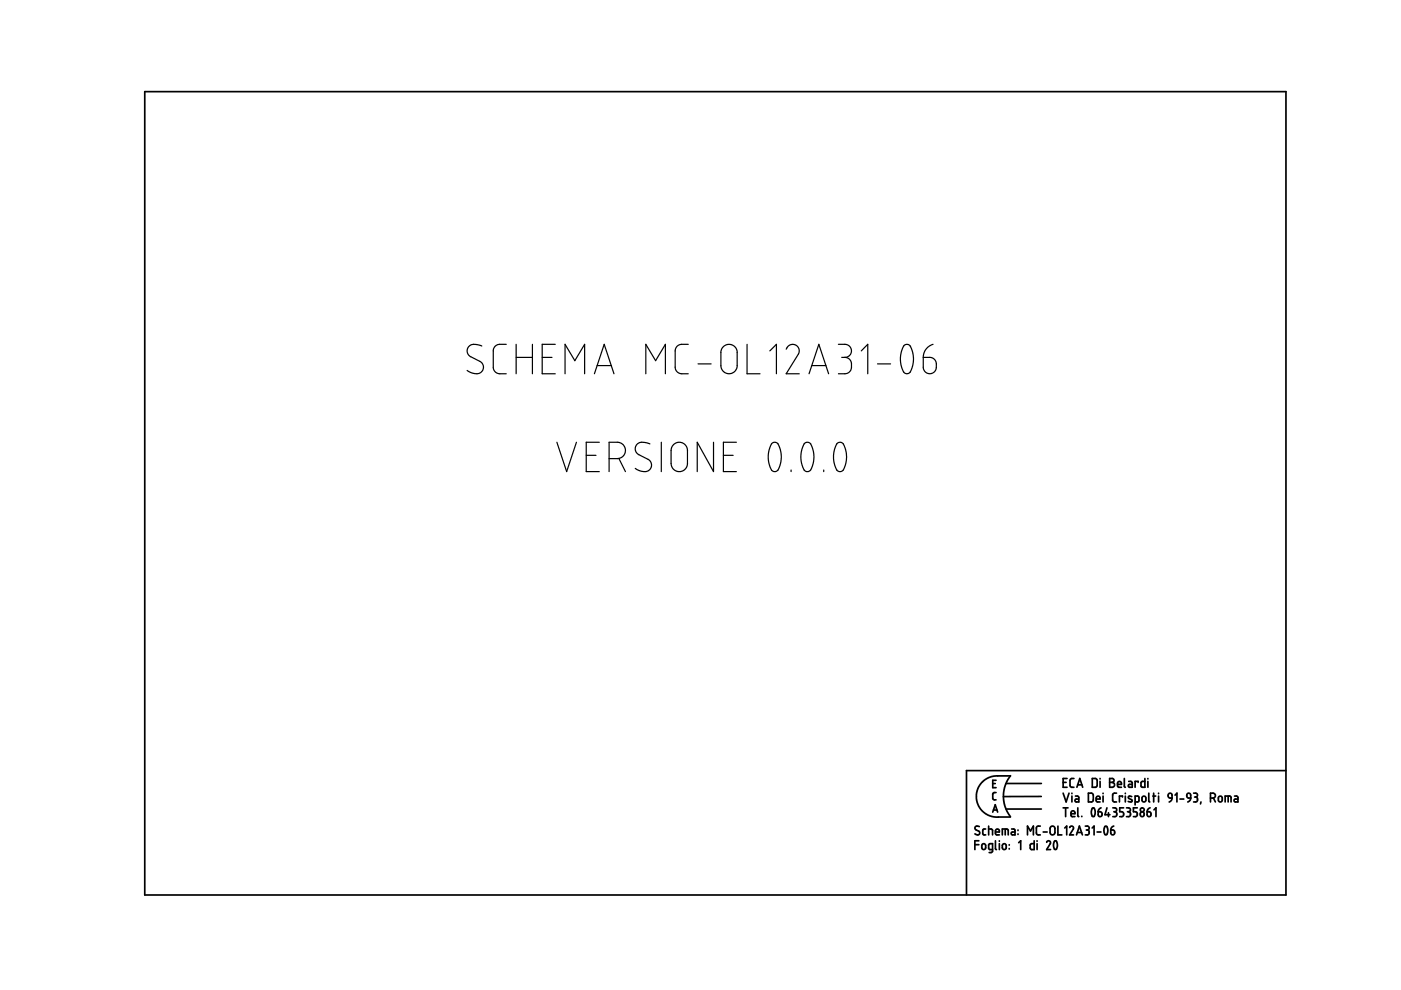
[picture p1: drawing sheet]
<svg xmlns="http://www.w3.org/2000/svg" width="297mm" height="210mm" viewBox="0 0 297 210" stroke-linecap="round" stroke-linejoin="round" font-family="sans-serif">
<g fill="none" stroke="#000" stroke-width=".36">
<path d="M30.7 19.4h241.9v170.4h-241.9zM206.7 179.1h.8M207.5 178.3h-.8v1.8M207.6 175.3l-.7-.1-.2 .4 .2 .3 .7 .4 .1 .5-.5 .2-.5-.2M208.2 179l.4-.1 .4 .2v.7l-.3 .3-.5-.2zM209 175.8h-.4l-.2 .2v.9l.6 .1M209.6 175.8l.8 .1v1.1M209.6 175.2v1.8M210.5 166.1h.5M210.5 172.2l.5-1.6 .5 1.6M210.6 171.7h.8M211.1 176.4h.8l-.2-.5-.3-.1-.2 .1-.1 .8 .2 .3h.6"/>
<path d="M211.1 178.3v1.7l.2 .1M211.2 168h-.4l-.3 .3v1.1l.7 .2M211.2 165.4h-.7v1.6h.7M211.9 178.3v.1M211.9 178.9v1.2M212.5 177v-1.2l1.2 .1 .1 1.1M212.6 179l.4-.1 .3 .2v.7l-.2 .3-.5-.2zM213.1 175.8v1.2M213.3 166.1h7.5M213.3 171.5h7.5M214 179.1v.1M214 179.9v.1"/>
<path d="M214.2 164.5h-3.5l-.9 .3-.9 .5-.7 .6-.7 .9-.4 1-.1 1.1 .1 1.1 .4 .9 .7 1 .8 .6 .8 .5 .9 .2h3.5M214.2 164.5l-1 1.7-.5 2.2 .1 1.3 .3 1.3 1.1 2.1M214.5 175.8h.5l.2 .2v1h-.5a.31 .31 0 0 1-.3-.3 .31 .31 0 0 1 .3-.3h.5M215.8 176v.1M215.8 176.8v.1M216 178.7l.4-.4v1.8M217.8 177v-1.8l.7 1 .6-1v1.8M219.3 178.3v1.8h-.7l-.2-.3 .1-.8 .8-.1M219.9 178.3v.1M219.9 178.9v1.2M220.6 175.2h-.6l-.3 .3 .1 1.3 .8 .2M220.8 168.9h-8.1"/>
<path d="M221.2 176.4h.8M221.9 178.6l.3-.3 .5 .1v.4l-.8 1.3h.8M222.8 175.3l.4-.1 .4 .3 .1 1.1-.4 .4h-.4l-.2-.3-.1-1.1zM223.6 178.4a.5 .5 0 0 1 .5 .1 .5 .5 0 0 1 .1 .5l-.2 .9a.35 .35 0 0 1-.4 .2 .35 .35 0 0 1-.2-.5v-.7zM224.3 175.2v1.8h.8M225.4 165.9h.6M225.4 168.2l.6 1.8 .7-1.8M225.4 171.3h1M225.7 175.6l.5-.4v1.8M225.9 171.3v1.8M226.2 165.1h-.8v1.8h.8M226.8 175.5l.3-.3 .4 .1 .1 .4-.8 1.3h.8"/>
<path d="M227.1 172.5h.8l-.1-.5-.4-.1-.3 .2v.8l.2 .2h.6M227.3 168.2v.1M227.3 168.8v1.2M227.7 165.1h-.6l-.2 .3v1.4l.3 .1h.5M228 168.8h.5l.2 .2v1h-.5a.31 .31 0 0 1-.3-.3 .31 .31 0 0 1 .3-.3h.5M228.2 177l.7-1.8 .6 1.8M228.3 166.9l.6-1.8 .7 1.8M228.4 176.5h.9M228.5 166.4h.9M228.5 171.3v1.7l.2 .1M229.4 173.1h.1M230.1 175.2h.6l.2 .2v.4l-.4 .2"/>
<path d="M230.3 176h.2M230.5 176l.4 .1v.6l-.3 .3h-.5M230.8 168.2h.7l.3 .3v1.2l-.3 .3h-.7zM231.6 175.6l.4-.4v1.8M231.6 165.1h.7l.3 .2v1.3l-.2 .3h-.8zM231.6 171.4a.53 .53 0 0 1 .5 .2 .53 .53 0 0 1 .1 .5l-.1 .7a.34 .34 0 0 1-.4 .3 .34 .34 0 0 1-.3-.4v-.6zM232.4 169.4h.8v-.3l-.2-.3-.5 .1-.1 .9 .2 .2h.6M232.6 176.4h.8M232.8 172.1h.6l.2 .2 .1 .5-.2 .3h-.3l-.3-.1zM233.2 165.1v.1M233.2 165.7v1.2M233.4 171.3l-.4 .3-.2 .5"/>
<path d="M233.9 168.2v.1M233.9 168.8v1.2M234.2 175.3a.48 .48 0 0 1 .6 .1 .48 .48 0 0 1 .1 .5l-.2 .9a.35 .35 0 0 1-.4 .2 .35 .35 0 0 1-.2-.5v-.7zM234.7 171.3l-.4 1.4h1M235 172.3v.8M235.3 165.1h.6l.3 .3-.1 .4-.3 .1 .4 .1 .1 .3-.1 .4-.3 .2h-.6zM235.3 165.9h.5M235.5 176l.8 .1v.6l-.2 .3-.5-.2zM235.9 171.3h.7l.1 .2 .1 .3-.4 .3M236.1 175.2l-.4 .3-.2 .5M236.2 172.1h.2M236.4 172.1l.3 .2 .1 .5-.3 .3h-.6"/>
<path d="M236.7 168.2h-.5l-.3 .3v1.3l.3 .2h.5M236.9 166.3h.9l-.2-.5-.3-.1-.3 .1-.1 .9 .2 .2h.7M238 169v-.2h-.7v1.2M238.2 171.3h-.8v.8h.6l.2 .4-.1 .6h-.7M238.4 165.1v1.7l.2 .1M238.6 168.2v.1M238.6 168.8v1.2M238.8 171.3h.5l.3 .2v.4l-.3 .2M239.1 172.1h.2M239.3 172.1l.4 .3-.1 .5-.2 .2h-.6M239.3 165.7h.5l.3 .2v1h-.6a.31 .31 0 0 1-.3-.3 .31 .31 0 0 1 .3-.3h.6M239.9 168.9l-.2-.1a.29 .29 0 0 0-.4 .1 .29 .29 0 0 0 .1 .4l.5 .2a.33 .33 0 0 1 0 .5 .33 .33 0 0 1-.5 0l-.2-.1"/>
<path d="M240.7 170l.7-.1 .1-.9-.2-.2h-.6v1.9M241.1 171.3h-.8v.8h.6l.2 .3-.1 .7h-.7M241.3 165.9v-.2h-.6v1.2M241.9 172.3l.2-.2 .4 .2 .1 .5-.1 .2-.4 .1-.2-.1zM242.2 169l.2-.2 .4 .1 .2 .8-.2 .2-.4 .1-.3-.2zM242.7 165.1v1.8h-.6l-.2-.2 .1-.9 .2-.1h.5M243.2 172.1l.7 .2v.7l-.4 .1-.2-.1zM243.4 165.1v.1M243.4 165.7v1.2M243.6 168.2v1.6l.2 .2M243.8 171.3l-.4 .3-.2 .5M244.4 168.8h.6"/>
<path d="M244.6 168.2v1.8M244.7 171.7l.4-.4v1.8M245.6 168.2v.1M245.6 168.8v1.2M247.7 168.4l.3-.2 .4 .1 .1 .9-.7-.1zM248.5 169.2l-.2 .5-.4 .3M249.1 168.6l.4-.4v1.8M250.2 169.4h.8M251.7 168.3l.3-.1 .3 .1 .2 .9h-.6l-.2-.2zM252.5 169.2l-.2 .5-.5 .3M253.1 168.2l.7 .1 .1 .4-.4 .3M253.3 169h.2"/>
<path d="M253.5 169l.4 .2v.5l-.2 .3h-.6M254.6 170l-.1 .5M256.6 169.2l.9-.1 .2-.3-.1-.4-.4-.2h-.6v1.8M257.3 169.2l.4 .8M258.4 169l.2-.2 .4 .1 .1 .8-.1 .2-.4 .1-.3-.2zM259.8 170v-1.2l1.1 .1 .1 1.1M260.4 168.8v1.2M261.7 168.8h.6l.2 .3v.9h-.6a.31 .31 0 0 1-.3-.3 .31 .31 0 0 1 .3-.3h.6M272.6 163.4h-67.7v26.4M210.4 180.1l-.7-.1-.1-.9 .2-.2h.6v1.6l-.2 .2-.5 .1"/>
<circle cx="242.2" cy="171.7" r=".42"/>
</g>
<g fill="none" stroke="#000" stroke-width=".25">
<path d="M102.2 73.4l-1.3-.4-1 .1-.6 .5-.3 .9 .2 .6 .4 .4 2.6 1.5 .3 .8-.2 .7-.4 .5-.7 .2-1.1-.1-1.1-.6M107.3 73l-1.9 .1-.5 .4-.3 .7v3.9l.2 .4 .4 .5 .4 .2h1.7M109.4 73v6.2M109.4 75.8h3.5M112.9 73v6.2M115 75.8h2M117.7 73h-2.7v6.2h2.7M119.8 79.2v-6.2l2.1 3.5 2.1-3.5v6.2M126 79.2l2.1-6.2 2.1 6.2M126.6 77.5h3M136.9 79.2v-6.2l2.1 3.5 2.1-3.5v6.2M145.9 73l-1.9 .1-.6 .5-.2 .7v3.6l.1 .6 .8 .7h1.8"/>
<path d="M148 77.2h2.8M153.3 73.6l.8-.5 .9-.1 .8 .5 .5 .8v3.6l-.4 .7-.7 .5-.7 .1-.7-.1-.6-.5-.2-.5-.2-3.6zM158.4 73v6.2h2.7M163.2 74.4l1.4-1.4v6.2M166.7 74l.5-.7 .9-.3 .6 .2 .4 .3 .4 .9-.2 .7-2.6 4.1h2.8M171.5 79.2l2.1-6.2 2.1 6.2M172.1 77.5h3M177.8 73l1.8 .1 .4 .2 .4 .6 .1 .6-.2 .6-.6 .6-.6 .1M178.5 75.8h.6M179.1 75.8l.8 .2 .5 .6 .1 1.4-.1 .5-.8 .7h-1.8M182.6 74.4l1.4-1.4v6.2M186.1 77.2h2.7"/>
<path d="M191.6 73.3l.7-.3 .7 .3 .6 2.1v1.5l-.3 1.3-.3 .7-.7 .3-.5-.1-.3-.3-.6-2.1 .2-1.9zM195.7 75.8h1.7l.8 .5 .3 .6v1l-.1 .6-.4 .5-.6 .2h-.5l-.9-.5-.3-.7zM197.8 73l-.8 .4-.6 .6-.5 .7-.2 1.1M118.1 93.8l2 6.2 2.1-6.2M124.3 96.5h2.1M127.1 93.8h-2.8v6.2h2.8M129.1 97.2h2l.9-.4 .5-.6 .1-.6-.1-.6-.3-.6-1-.6h-2.1v6.2M131.2 97.2l1.4 2.8M137.8 94.1l-1.2-.3-1 .1-.7 .5-.2 1 .2 .5 .4 .5 2.5 1.3 .3 .7-.1 .9-.5 .5-.5 .2-1.2-.1-1.1-.6M140.2 93.8v6.2M142.8 94.3l.7-.5h.8l.9 .4 .5 .8v3.6l-.2 .7-.8 .6-.4 .1-.9-.1-.5-.3-.5-.6-.1-.7v-2.9l.1-.5zM151.3 93.8v6.2l-3.5-6.2v6.2"/>
<path d="M153.4 96.5h2M156.1 93.8h-2.7v6.2h2.7M163.7 94l.6-.2 .6 .2 .5 1.3 .2 1v1.1l-.2 1.3-.5 1-.5 .3h-.4l-.4-.3-.4-.9-.3-1.3 .1-2zM167.7 99.7v.3M170.6 94l.7-.2 .6 .3 .6 2.1v1.4l-.2 1.2-.5 .9-.5 .3h-.4l-.4-.3-.6-1.9v-2zM174.6 99.7v.3M177.5 94l.7-.2 .6 .3 .7 2.1v1.4l-.3 1.2-.4 .9-.5 .3-.6-.1-.3-.2-.6-2v-1.9z"/>
</g>
</svg>
